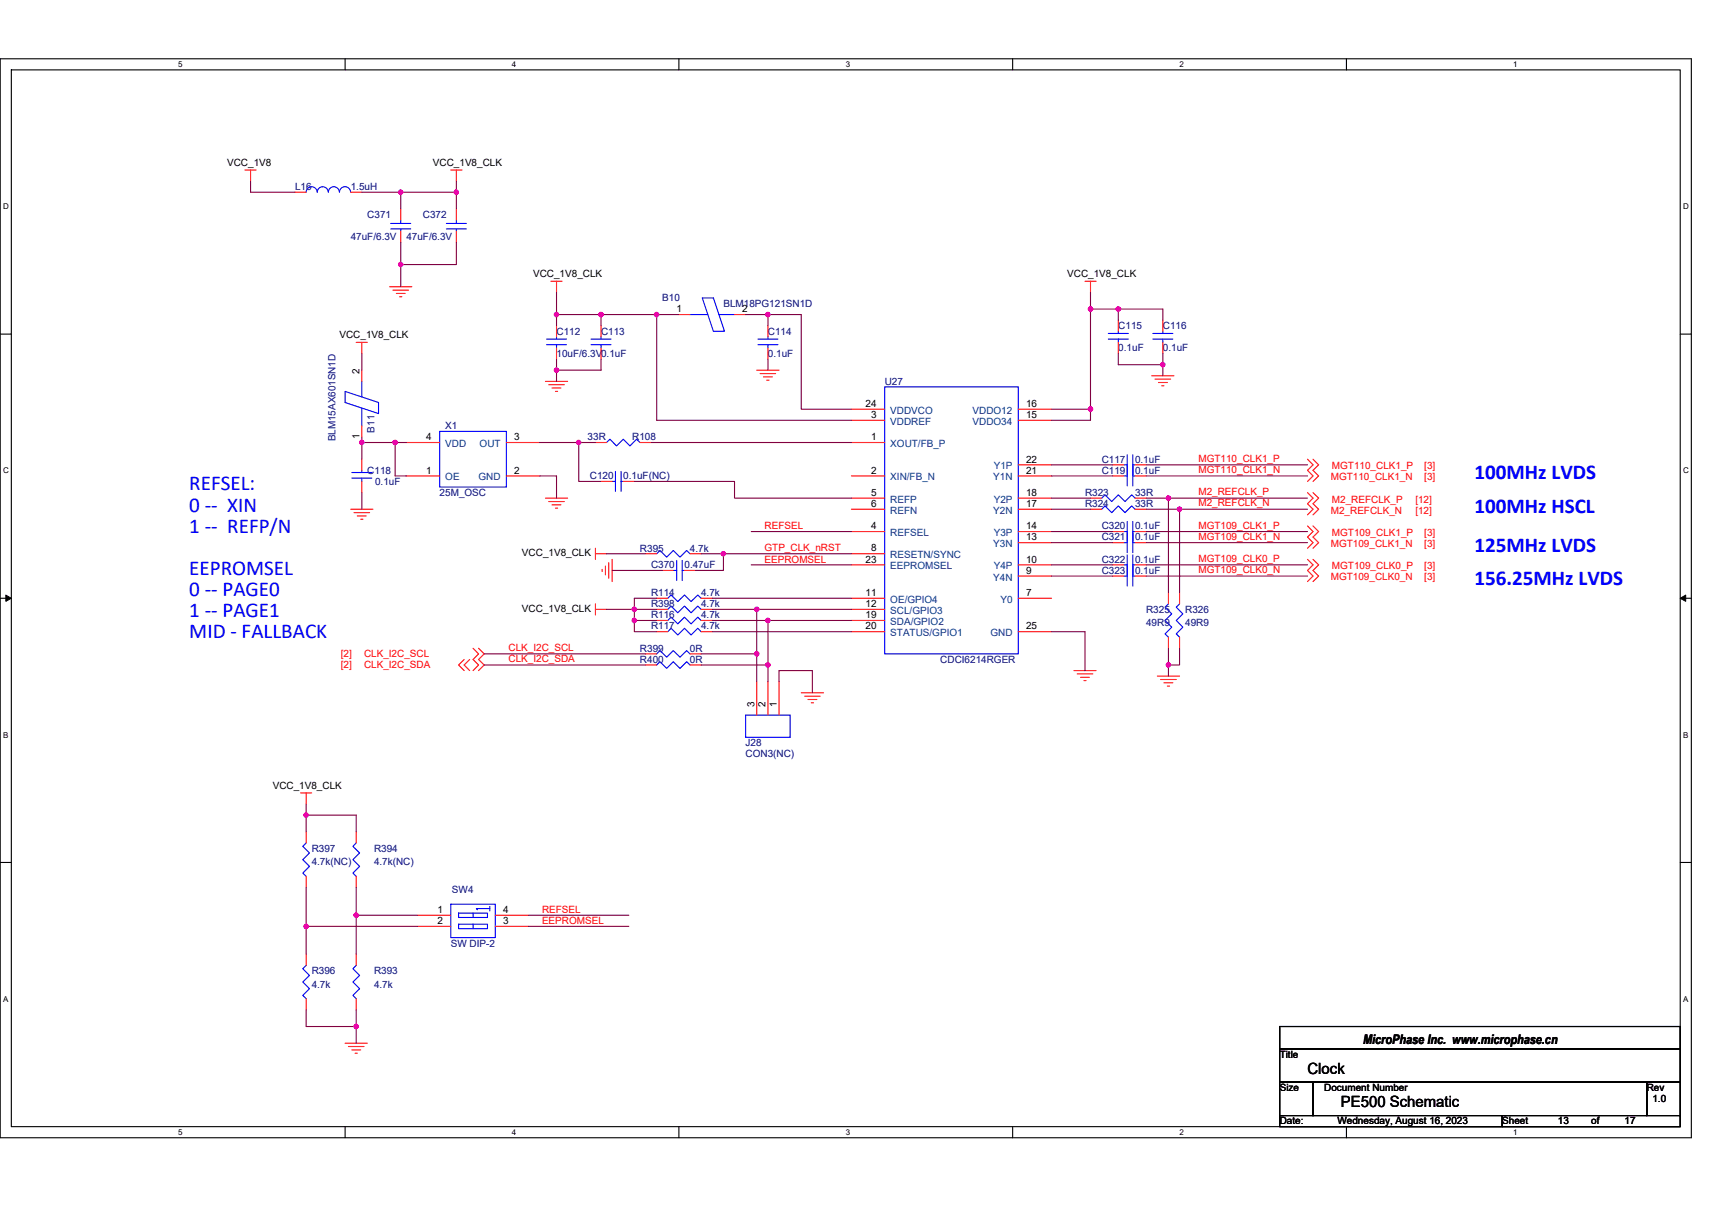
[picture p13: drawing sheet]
<svg xmlns="http://www.w3.org/2000/svg" width="297mm" height="210mm" viewBox="0 0 297 210" stroke-linecap="round" stroke-linejoin="round" font-family="sans-serif">
<defs><g id="words">
<g font-size="3.7" fill="#00f">
<text x="255.8" y="83.2">100MHz LVDS</text>
<text x="32.8" y="85.1">REFSEL:</text>
<text x="32.8" y="88.8">0 ‐‐ XIN</text>
<text x="255.8" y="89">100MHz HSCL</text>
<text x="32.8" y="92.4">1 ‐‐ REFP/N</text>
<text x="255.8" y="95.7">125MHz LVDS</text>
<text x="32.8" y="99.8">EEPROMSEL</text>
<text x="255.8" y="101.5">156.25MHz LVDS</text>
<text x="32.8" y="103.4">0 ‐‐ PAGE0</text>
<text x="32.8" y="107.1">1 ‐‐ PAGE1</text>
<text x="32.8" y="110.7">MID ‐ FALLBACK</text>
</g>
<g font-size="2.7">
<text x="226.9" y="186.3">Clock</text>
<text x="232.6" y="192.1">PE500 Schematic</text>
</g>
<text font-size="2.3" x="236.5" y="181.1">MicroPhase Inc. www.microphase.cn</text>
<g font-size="1.7">
<text x="39.4" y="28.7">VCC_1V8</text>
<text x="75.1" y="28.7">VCC_1V8_CLK</text>
<text x="92.5" y="48">VCC_1V8_CLK</text>
<text x="185.2" y="48">VCC_1V8_CLK</text>
<text x="58.9" y="58.7">VCC_1V8_CLK</text>
<text x="117.4" y="54.2">1</text>
<text x="128.8" y="54.2">2</text>
<text x="62.4" y="64.8" transform="rotate(-90 62.4 64.8)">2</text>
<text x="150.2" y="70.6">24</text>
<text x="178" y="70.6">16</text>
<text x="62.4" y="76.2" transform="rotate(-90 62.4 76.2)">1</text>
<text x="74" y="76.4">4</text>
<text x="89.2" y="76.4">3</text>
<text x="151.2" y="76.4">1</text>
<text x="151.2" y="72.5">3</text>
<text x="178" y="72.5">15</text>
<text x="74" y="82.2">1</text>
<text x="89.2" y="82.2">2</text>
<text x="151.2" y="82.2">2</text>
<text x="178" y="80.3">22</text>
<text x="178" y="82.2">21</text>
<text x="151.2" y="86">5</text>
<text x="151.2" y="88">6</text>
<text x="178" y="86">18</text>
<text x="178" y="88">17</text>
<text x="151.2" y="91.8">4</text>
<text x="151.2" y="95.7">8</text>
<text x="178" y="91.8">14</text>
<text x="178" y="93.8">13</text>
<text x="90.6" y="96.5">VCC_1V8_CLK</text>
<text x="150.2" y="97.6">23</text>
<text x="178" y="97.6">10</text>
<text x="178" y="99.6">9</text>
<text x="90.6" y="106.1">VCC_1V8_CLK</text>
<text x="150.2" y="103.4">11</text>
<text x="150.2" y="105.3">12</text>
<text x="150.2" y="107.3">19</text>
<text x="178" y="103.4">7</text>
<text x="150.2" y="109.2">20</text>
<text x="178" y="109.2">25</text>
<text x="130.9" y="122.7" transform="rotate(-90 130.9 122.7)">3</text>
<text x="132.8" y="122.7" transform="rotate(-90 132.8 122.7)">2</text>
<text x="134.8" y="122.7" transform="rotate(-90 134.8 122.7)">1</text>
<text x="47.3" y="136.8">VCC_1V8_CLK</text>
<text x="75.9" y="158.4">1</text>
<text x="75.9" y="160.4">2</text>
<text x="87.3" y="158.4">4</text>
<text x="87.3" y="160.4">3</text>
<text x="222" y="183.6">Title</text>
<text x="222" y="189.3">Size</text>
<text x="229.8" y="189.3">Document Number</text>
<text x="285.7" y="189.3">Rev</text>
<text x="286.7" y="191.3">1.0</text>
<text x="222" y="195.1">Date:</text>
<text x="232.1" y="195.1">Wednesday, August 16, 2023</text>
<text x="260.6" y="195.1">Sheet</text>
<text x="270.3" y="195.1">13</text>
<text x="276.1" y="195.1">of</text>
<text x="281.9" y="195.1">17</text>
</g>
<g font-size="1.7" fill="#000080">
<text x="51.2" y="33">L16</text>
<text x="60.9" y="33">1.5uH</text>
<text x="60.9" y="41.7">47uF/6.3V</text>
<text x="63.7" y="37.8">C371</text>
<text x="70.5" y="41.7">47uF/6.3V</text>
<text x="73.4" y="37.8">C372</text>
<text x="114.9" y="52.3">B10</text>
<text x="125.5" y="53.3">BLM18PG121SN1D</text>
<text x="96.6" y="58.1">C112</text>
<text x="104.3" y="58.1">C113</text>
<text x="133.2" y="58.1">C114</text>
<text x="194" y="57.1">C115</text>
<text x="201.8" y="57.1">C116</text>
<text x="96.6" y="61.9">10uF/6.3V0.1uF</text>
<text x="133.2" y="61.9">0.1uF</text>
<text x="194" y="61">0.1uF</text>
<text x="201.8" y="61">0.1uF</text>
<text x="153.5" y="66.8">U27</text>
<text x="58.2" y="76.6" transform="rotate(-90 58.2 76.6)">BLM15AX601SN1D</text>
<text x="65" y="75.1" transform="rotate(-90 65 75.1)">B11</text>
<text x="77.3" y="74.5">X1</text>
<text x="102" y="76.4">33R</text>
<text x="109.7" y="76.4">R108</text>
<text x="63.7" y="82.2">C118</text>
<text x="102.3" y="83.2">C120</text>
<text x="108.1" y="83.2">0.1uF(NC)</text>
<text x="191.2" y="80.3">C117</text>
<text x="191.2" y="82.2">C119</text>
<text x="196.9" y="80.3">0.1uF</text>
<text x="196.9" y="82.2">0.1uF</text>
<text x="65.1" y="84.1">0.1uF</text>
<text x="76.3" y="86.1">25M_OSC</text>
<text x="188.3" y="88">R324</text>
<text x="188.3" y="86.1">R323</text>
<text x="196.9" y="88">33R</text>
<text x="196.9" y="86.1">33R</text>
<text x="111" y="95.7">R395</text>
<text x="119.7" y="95.7">4.7k</text>
<text x="191.2" y="91.9">C320</text>
<text x="191.2" y="93.8">C321</text>
<text x="196.9" y="91.9">0.1uF</text>
<text x="196.9" y="93.8">0.1uF</text>
<text x="113" y="98.6">C370</text>
<text x="118.8" y="98.6">0.47uF</text>
<text x="191.2" y="97.6">C322</text>
<text x="191.2" y="99.6">C323</text>
<text x="196.9" y="97.6">0.1uF</text>
<text x="196.9" y="99.6">0.1uF</text>
<text x="113" y="103.4">R114</text>
<text x="113" y="105.4">R398</text>
<text x="113" y="107.3">R116</text>
<text x="121.6" y="103.4">4.7k</text>
<text x="121.6" y="105.4">4.7k</text>
<text x="121.6" y="107.3">4.7k</text>
<text x="198.9" y="106.3">R325</text>
<text x="205.6" y="106.3">R326</text>
<text x="111" y="113.1">R399</text>
<text x="113" y="109.2">R117</text>
<text x="119.7" y="113.1">0R</text>
<text x="121.6" y="109.2">4.7k</text>
<text x="198.9" y="108.6">49R9</text>
<text x="205.6" y="108.6">49R9</text>
<text x="111" y="115">R400</text>
<text x="119.7" y="115">0R</text>
<text x="163.1" y="115">CDCI6214RGER</text>
<text x="129.4" y="129.5">J28</text>
<text x="129.4" y="131.4">CON3(NC)</text>
<text x="54.1" y="147.8">R397</text>
<text x="64.9" y="147.8">R394</text>
<text x="54.1" y="150.2">4.7k(NC)</text>
<text x="64.9" y="150.2">4.7k(NC)</text>
<text x="78.4" y="155">SW4</text>
<text x="78.2" y="164.3">SW DIP-2</text>
<text x="54.1" y="169.1">R396</text>
<text x="54.1" y="171.4">4.7k</text>
<text x="64.9" y="169.1">R393</text>
<text x="64.9" y="171.4">4.7k</text>
</g>
<g font-size="1.7" fill="#004080">
<text x="154.5" y="71.8">VDDVCO</text>
<text x="168.7" y="71.8">VDDO12</text>
<text x="77.3" y="77.6">VDD</text>
<text x="83.2" y="77.6">OUT</text>
<text x="154.5" y="77.6">XOUT/FB_P</text>
<text x="154.5" y="73.7">VDDREF</text>
<text x="168.7" y="73.7">VDDO34</text>
<text x="77.3" y="83.4">OE</text>
<text x="83" y="83.4">GND</text>
<text x="154.5" y="83.4">XIN/FB_N</text>
<text x="172.3" y="83.4">Y1N</text>
<text x="172.4" y="81.4">Y1P</text>
<text x="154.5" y="87.2">REFP</text>
<text x="154.5" y="89.2">REFN</text>
<text x="172.3" y="89.2">Y2N</text>
<text x="172.4" y="87.2">Y2P</text>
<text x="154.5" y="93">REFSEL</text>
<text x="172.3" y="95">Y3N</text>
<text x="172.4" y="93">Y3P</text>
<text x="154.5" y="96.9">RESETN/SYNC</text>
<text x="154.5" y="98.8">EEPROMSEL</text>
<text x="172.3" y="100.8">Y4N</text>
<text x="172.4" y="98.8">Y4P</text>
<text x="154.5" y="104.6">OE/GPIO4</text>
<text x="154.5" y="106.5">SCL/GPIO3</text>
<text x="173.6" y="104.6">Y0</text>
<text x="154.5" y="108.5">SDA/GPIO2</text>
<text x="154.5" y="110.4">STATUS/GPIO1</text>
<text x="171.8" y="110.4">GND</text>
</g>
<g font-size="1.7" fill="#f00">
<text x="207.9" y="82.1">MGT110_CLK1_N</text>
<text x="207.9" y="80.2">MGT110_CLK1_P</text>
<text x="230.9" y="83.4">MGT110_CLK1_N</text>
<text x="231.1" y="81.4">MGT110_CLK1_P</text>
<text x="247.1" y="83.4">[3]</text>
<text x="247.1" y="81.4">[3]</text>
<text x="207.9" y="86">M2_REFCLK_P</text>
<text x="207.9" y="87.9">M2_REFCLK_N</text>
<text x="230.9" y="89.2">M2_REFCLK_N</text>
<text x="231.1" y="87.2">M2_REFCLK_P</text>
<text x="245.6" y="89.2">[12]</text>
<text x="245.6" y="87.2">[12]</text>
<text x="132.6" y="95.6">GTP_CLK_nRST</text>
<text x="132.6" y="91.9">REFSEL</text>
<text x="207.9" y="93.7">MGT109_CLK1_N</text>
<text x="207.9" y="91.8">MGT109_CLK1_P</text>
<text x="230.9" y="95">MGT109_CLK1_N</text>
<text x="231.1" y="93">MGT109_CLK1_P</text>
<text x="247.1" y="95">[3]</text>
<text x="247.1" y="93">[3]</text>
<text x="132.6" y="97.6">EEPROMSEL</text>
<text x="207.9" y="99.5">MGT109_CLK0_N</text>
<text x="207.9" y="97.5">MGT109_CLK0_P</text>
<text x="230.9" y="100.7">MGT109_CLK0_N</text>
<text x="231.1" y="98.8">MGT109_CLK0_P</text>
<text x="247.1" y="100.7">[3]</text>
<text x="247.1" y="98.8">[3]</text>
<text x="88.2" y="113">CLK_I2C_SCL</text>
<text x="59.1" y="114">[2]</text>
<text x="59.1" y="116">[2]</text>
<text x="63.2" y="114">CLK_I2C_SCL</text>
<text x="63.2" y="116">CLK_I2C_SDA</text>
<text x="88.2" y="114.9">CLK_I2C_SDA</text>
<text x="94" y="160.4">EEPROMSEL</text>
<text x="94" y="158.5">REFSEL</text>
</g>
<g font-size="1.4">
<text x="30.9" y="11.7">5</text>
<text x="88.8" y="11.7">4</text>
<text x="146.7" y="11.7">3</text>
<text x="204.7" y="11.7">2</text>
<text x="262.6" y="11.7">1</text>
<text x=".5" y="36.3">D</text>
<text x="292" y="36.3">D</text>
<text x=".5" y="82.1">C</text>
<text x="292" y="82.1">C</text>
<text x=".5" y="128">B</text>
<text x="292" y="128">B</text>
<text x=".5" y="173.8">A</text>
<text x="292" y="173.8">A</text>
<text x="30.9" y="197">5</text>
<text x="88.8" y="197">4</text>
<text x="146.7" y="197">3</text>
<text x="204.7" y="197">2</text>
<text x="262.6" y="197">1</text>
</g>
</g></defs>
<path d="M0 10.2h293.5v187.2h-293.5zM2 12.1h289.5v183.4h-289.5z" fill="none" stroke="#000" stroke-width=".19"/>
<g fill="#fff">
<path d="M30.9 10.4h.8v1.6h-.8z"/>
<path d="M30.9 195.7h.8v1.6h-.8z"/>
</g>
<path d="M59.9 10.2v1.9M59.9 195.5v1.9" fill="none" stroke="#000" stroke-width=".19"/>
<g fill="#fff">
<path d="M88.8 10.4h.8v1.6h-.8z"/>
<path d="M88.8 195.7h.8v1.6h-.8z"/>
</g>
<path d="M117.8 10.2v1.9M117.8 195.5v1.9" fill="none" stroke="#000" stroke-width=".19"/>
<g fill="#fff">
<path d="M146.7 10.4h.8v1.6h-.8z"/>
<path d="M146.7 195.7h.8v1.6h-.8z"/>
</g>
<path d="M175.7 10.2v1.9M175.7 195.5v1.9" fill="none" stroke="#000" stroke-width=".19"/>
<g fill="#fff">
<path d="M204.7 10.4h.7v1.6h-.7z"/>
<path d="M204.7 195.7h.7v1.6h-.7z"/>
</g>
<path d="M233.6 10.2v1.9M233.6 195.5v1.9" fill="none" stroke="#000" stroke-width=".19"/>
<g fill="#fff">
<path d="M262.6 10.4h.7v1.6h-.7z"/>
<path d="M262.6 195.7h.7v1.6h-.7z"/>
<path d="M.5 35.1h1v1.5h-1z"/>
<path d="M292 35.1h1v1.5h-1z"/>
<path d="M.5 80.9h1v1.5h-1z"/>
<path d="M292 80.9h1v1.5h-1z"/>
</g>
<path d="M0 58h2M291.5 58h2" fill="none" stroke="#000" stroke-width=".19"/>
<g fill="#fff">
<path d="M.5 126.7h.9v1.6h-.9z"/>
<path d="M292 126.7h.9v1.6h-.9z"/>
</g>
<path d="M0 103.8h2M291.5 103.8h2" fill="none" stroke="#000" stroke-width=".19"/>
<path d="M1 103.3l1 .5-1 .6zM291.5 103.8l1-.5v1.1z" fill="#000" stroke="#000" stroke-width=".17"/>
<g fill="#fff">
<path d="M.5 172.6h.9v1.5h-.9z"/>
<path d="M292 172.6h.9v1.5h-.9z"/>
</g>
<path d="M0 149.7h2M291.5 149.7h2M222 178.1h69.5v3.9h-69.5zM222 182h69.5v5.8h-69.5zM222 187.8h5.8v5.8h-5.8zM222 193.6h38.6v1.9h-38.6zM227.8 187.8h57.9v5.8h-57.9zM260.6 193.6h30.9v1.9h-30.9zM285.7 187.8h5.8v5.8h-5.8z" fill="none" stroke="#000" stroke-width=".19"/>
<g fill="none" stroke="#f00" stroke-width=".19">
<path d="M42.5 29.5h1.9M43.5 29.5v1.9M51.2 33.4h1.9M60.9 33.4h1.9M69.5 36.3v1.9M78.2 29.5h2M79.2 29.5v1.9M79.2 36.3v1.9M61.8 59.4h1.9M62.8 59.4v2M67.6 49.8h3.9M68.2 50.4h2.7"/>
<path d="M68.8 50.9h1.5M69.3 51.5h.4M69.5 40.1v2M79.2 40.1v2M95.6 48.8h1.9M96.6 48.8v1.9M96.6 56.5v2M104.3 56.5v2M117.8 54.6h1.9M127.4 54.6h2M133.2 56.5v2M188.3 48.8h1.9"/>
<path d="M189.2 48.8v1.9M194 55.6v1.9M194 59.4v2M201.8 55.6v1.9M201.8 59.4v2M62.8 79.7v1.9M62.8 73.9v1.9M62.8 64.2v2M70.5 76.8h5.8M87.9 76.8h5.8M94.6 66.2h3.9M95.2 66.8h2.7"/>
<path d="M95.8 67.3h1.5M96.4 67.9h.3M96.6 60.4v1.9M103.3 76.8h1.9M104.3 60.4v1.9M111 76.8h2M131.3 64.2h3.9M131.9 64.8h2.7M132.5 65.4h1.5M133 66h.4M133.2 60.4v1.9M147.7 76.8h5.8"/>
<path d="M147.7 72.9h5.8M147.7 71h5.8M176.7 72.9h5.8M176.7 71h5.8M199.8 65.2h3.9M200.4 65.8h2.7M201 66.4h1.5M201.6 67h.3M226.9 79.7l.9 1-.9 .9 .9 1-.9 .9M227.8 79.7l1 1-1 .9 1 1-1 .9M60.9 88.4h3.8M61.4 89h2.7"/>
<path d="M62 89.5h1.5M62.6 90.1h.4M62.8 83.5v2M70.5 82.6h5.8M87.9 82.6h5.8M94.6 86.4h3.9M95.2 87h2.7M95.8 87.6h1.5M96.4 88.2h.3M103.3 96.1h1.9M103.3 95.1v2M104.3 83.5h1.9"/>
<path d="M104.5 98.8v.4M105 98.2v1.6M105.6 97.6v2.8M106.2 97.1v3.8M108.1 83.5h2M112 96.1h1.9M114.9 99h1.9M118.8 99h1.9M119.7 96.1h1.9M147.7 82.6h5.8M147.7 92.2h5.8M147.7 86.4h5.8"/>
<path d="M147.7 88.4h5.8M147.7 96.1h5.8M147.7 98h5.8M176.7 100h5.8M176.7 98h5.8M176.7 94.2h5.8M176.7 92.2h5.8M176.7 88.4h5.8M176.7 86.4h5.8M176.7 82.6h5.8M176.7 80.7h5.8M189.2 88.4h2"/>
<path d="M189.2 86.4h2M193.1 98h1.9M193.1 100h1.9M193.1 80.7h1.9M193.1 82.6h1.9M193.1 92.2h1.9M193.1 94.2h1.9M196.9 98h2M196.9 100h2M196.9 80.7h2M196.9 82.6h2M196.9 92.2h2"/>
<path d="M196.9 94.2h2M196.9 88.4h2M196.9 86.4h2M226.9 85.5l.9 .9-.9 1 .9 1-.9 .9M226.9 91.3l.9 .9-.9 1 .9 1-.9 .9M226.9 97.1l.9 .9-.9 1 .9 1-.9 .9M227.8 85.5l1 .9-1 1 1 1-1 .9M227.8 91.3l1 .9-1 1 1 1-1 .9M227.8 97.1l1 .9-1 1 1 1-1 .9M80.5 114.4l-.9 1 .9 1M81.5 114.4l-1 1 1 1M82.1 112.5l.9 1-.9 .9 .9 1-.9 1"/>
<path d="M83 112.5l1 1-1 .9 1 1-1 1M103.3 105.7h1.9M103.3 104.8v1.9M112 115.4h1.9M112 113.5h1.9M113.9 109.6h2M113.9 103.8h2M113.9 105.7h2M113.9 107.7h2M119.7 115.4h1.9M119.7 113.5h1.9M121.6 109.6h2"/>
<path d="M121.6 103.8h2M121.6 105.7h2M121.6 107.7h2M131.3 118.3v5.8M133.2 118.3v5.8M135.2 118.3v5.8M147.7 103.8h5.8M147.7 105.7h5.8M147.7 107.7h5.8M147.7 109.6h5.8M176.7 103.8h5.8M176.7 109.6h5.8"/>
<path d="M186.3 116.4h3.9M186.9 116.9h2.7M187.5 117.5h1.5M188.1 118.1h.3M200.8 117.3h3.9M201.4 117.9h2.7M201.9 118.5h1.6M202.5 119.1h.4M202.7 110.6v1.9M202.7 102.8v2M204.7 110.6v1.9M204.7 102.8v2"/>
<path d="M52.2 137.6h1.9M53.1 137.6v1.9M139 120.2h3.9M139.6 120.8h2.7M140.2 121.4h1.5M140.8 122h.4M53.1 152.1v1.9M53.1 144.4v1.9M61.8 152.1v1.9M61.8 144.4v1.9M72.4 158.8h5.8M85.9 158.8h5.8"/>
<path d="M53.1 173.3v1.9M53.1 165.6v1.9M61.8 173.3v1.9M61.8 165.6v1.9M72.4 160.8h5.8M85.9 160.8h5.8M59.9 181h3.8M60.4 181.6h2.8M61 182.2h1.6M61.6 182.8h.4"/>
</g>
<g fill="none" stroke="#00f" stroke-width=".19">
<path d="M57 33.3a.96 .96 0 0 0-1-.9 .96 .96 0 0 0-1 .9 .95 .95 0 0 0-.9-.9 .95 .95 0 0 0-1 .9M58.9 33.3a.95 .95 0 0 0-1-.9 .95 .95 0 0 0-.9 .9M60.8 33.3a.96 .96 0 0 0-.9-.9 .96 .96 0 0 0-1 .9M67.8 38.8h3.5M67.8 39.7h3.5M69.5 39.7v.4M69.5 38.2v.6M77.4 38.8h3.5M77.4 39.7h3.5M79.2 39.7v.4M79.2 38.2v.6M94.8 59.8h3.5"/>
<path d="M94.8 58.8h3.5M96.6 58.5v.3M96.6 59.8v.6M102.5 59.8h3.5M102.5 58.8h3.5M104.3 58.5v.3M104.3 59.8v.6M119.7 54.6h3.1M121.9 51.7h1.9l1.9 5.8h-1.9zM124.7 54.6h2.7M131.5 59.8h3.5M131.5 58.8h3.5"/>
<path d="M133.2 58.5v.3M133.2 59.8v.6M192.3 58.8h3.5M192.3 57.9h3.5M194 57.5v.4M194 58.8v.6M200 58.8h3.5M200 57.9h3.5M201.8 57.5v.4M201.8 58.8v.6M59.9 67.9l5.8 2v1.9l-5.8-2zM62.8 70.8v3.1"/>
<path d="M62.8 66.2v2.7M76.3 74.9h11.6v9.6h-11.6zM105.2 76.8l.6-.6 1.2 1.2 1.1-1.2 1.2 1.2 1.1-1.2 .6 .6M153.5 67.1h23.2v46.4h-23.2zM195.6 78.9v3.5M196.6 78.9v3.5M61 83h3.5M61 82h3.5M62.8 81.6v.4M62.8 83v.5M106.2 83.5h.6M106.8 81.8v3.5"/>
<path d="M107.8 83.5h.3M107.8 81.8v3.5M113.9 96.1l.6-.6 1.2 1.2 1.1-1.2 1.2 1.2 1.1-1.2 .6 .6M116.8 99h.6M117.4 97.3v3.4M118.4 99h.4M118.4 97.3v3.4M191.2 88.4l.5-.6 1.2 1.2 1.1-1.2 1.2 1.2 1.2-1.2 .5 .6M191.2 86.4l.5-.5 1.2 1.1 1.1-1.1 1.2 1.1 1.2-1.1 .5 .5M195 98h.6M195 100h.6M195 80.7h.6"/>
<path d="M195 82.6h.6M195 92.2h.6M195 94.2h.6M195.6 96.3v3.5M195.6 98.2v3.5M195.6 80.9v3.4M195.6 90.5v3.5M195.6 92.4v3.5M196.6 96.3v3.5M196.6 98.2v3.5M196.6 80.9v3.4M196.6 90.5v3.5"/>
<path d="M196.6 92.4v3.5M196.6 98h.3M196.6 100h.3M196.6 80.7h.3M196.6 82.6h.3M196.6 92.2h.3M196.6 94.2h.3M113.9 115.4l.6-.6 1.2 1.2 1.1-1.2 1.2 1.2 1.1-1.2 .6 .6M113.9 113.5l.6-.6 1.2 1.1 1.1-1.1 1.2 1.1 1.1-1.1 .6 .6M115.9 109.6l.5-.6 1.2 1.2 1.2-1.2 1.1 1.2 1.2-1.2 .5 .6M115.9 103.8l.5-.5 1.2 1.1 1.2-1.1 1.1 1.1 1.2-1.1 .5 .5M115.9 105.7l.5-.5 1.2 1.1 1.2-1.1 1.1 1.1 1.2-1.1 .5 .5"/>
<path d="M115.9 107.7l.5-.6 1.2 1.2 1.2-1.2 1.1 1.2 1.2-1.2 .5 .6M202.7 104.8l-.6 .6 1.2 1.1-1.2 1.2 1.2 1.1-1.2 1.2 .6 .6M204.7 104.8l-.6 .6 1.1 1.1-1.1 1.2 1.1 1.1-1.1 1.2 .6 .6M129.4 124.1h7.7v3.9h-7.7zM53.1 146.3l-.6 .6 1.2 1.1-1.2 1.2 1.2 1.1-1.2 1.2 .6 .6M61.8 146.3l-.6 .6 1.2 1.1-1.2 1.2 1.2 1.1-1.2 1.2 .6 .6M78.2 156.9h7.7v5.8h-7.7zM79.6 158.5h5v.7h-5zM82.1 158.5v.7M85 157.3v.8M85 157.7h-2.3l.1 .2M53.1 167.5l-.6 .6 1.2 1.2-1.2 1.1 1.2 1.2-1.2 1.1 .6 .6"/>
<path d="M61.8 167.5l-.6 .6 1.2 1.2-1.2 1.1 1.2 1.2-1.2 1.1 .6 .6M79.6 160.4h5v.8h-5zM82.1 160.4v.8"/>
</g>
<g fill="none" stroke="#800040" stroke-width=".19">
<path d="M43.5 31.4v2h7.7M62.8 33.4h6.7M69.5 33.4v2.9M69.5 33.4h9.7M79.2 31.4v2M79.2 33.4v2.9M69.5 42.1v3.8M69.5 45.9v3.9M79.2 42.1v3.8h-9.7M96.6 54.6h7.7M96.6 54.6v1.9M96.6 50.7v3.9"/>
<path d="M104.3 54.6v1.9M104.3 54.6h9.6M113.9 54.6h3.9M113.9 54.6v18.3h33.8M129.4 54.6h3.8M133.2 54.6v1.9M133.2 54.6h5.8v16.4h8.7M189.2 53.6h4.8M189.2 53.6v17.4M189.2 50.7v2.9M194 53.6v2M194 53.6h7.8v2"/>
<path d="M62.8 76.8h5.8M62.8 76.8v2.9M62.8 61.4v2.8M62.8 75.8v1M68.6 76.8v5.8h1.9M68.6 76.8h1.9M93.7 76.8h6.7M96.6 62.3v1.9M96.6 64.2v2M100.4 76.8v6.7h3.9M100.4 76.8h2.9M104.3 62.3v1.9h-7.7"/>
<path d="M113 76.8h34.7M133.2 62.3v1.9M182.5 71h6.7M189.2 71v1.9h-6.7M194 61.4v1.9h7.8M201.8 61.4v1.9M201.8 63.3v1.9M62.8 85.5v2.9M93.7 82.6h2.9v3.8M105.2 96.1h6.8M106.2 99h8.7M110.1 83.5h17.3v2.9h20.3"/>
<path d="M121.6 96.1h3.9M125.5 96.1h22.2M125.5 96.1v2.9h-4.8M130.3 92.2h17.4M130.3 98h17.4M182.5 92.2h10.6M182.5 94.2h10.6M182.5 82.6h10.6M182.5 80.7h10.6M182.5 98h10.6M182.5 100h10.6M182.5 86.4h6.7"/>
<path d="M182.5 88.4h6.7M198.9 86.4h3.8M198.9 88.4h5.8M198.9 82.6h28M198.9 80.7h28M198.9 92.2h28M198.9 100h28M198.9 98h28M198.9 94.2h28M202.7 86.4v16.4M202.7 86.4h24.2M204.7 88.4v14.4"/>
<path d="M204.7 88.4h22.2M84 115.4h28M84 113.5h28M105.2 105.7h4.9M110.1 105.7h3.8M110.1 107.7v1.9h3.8M110.1 105.7v2M110.1 107.7h3.8M113.9 103.8h-3.8v1.9M121.6 113.5h9.7M121.6 115.4h11.6M123.6 107.7h9.6"/>
<path d="M123.6 103.8h24.1M123.6 109.6h24.1M123.6 105.7h7.7M131.3 105.7h16.4M131.3 105.7v7.8M131.3 113.5v4.8M133.2 107.7h14.5M133.2 107.7v7.7M133.2 115.4v2.9M135.2 118.3v-1.9h5.7v3.8M182.5 109.6h5.8v6.8M202.7 112.5v2.9"/>
<path d="M202.7 115.4v1.9M204.7 112.5v2.9h-2M53.1 139.5v2M53.1 154v6.8M53.1 141.5v2.9M53.1 141.5h8.7v2.9M61.8 158.8v6.8M61.8 154v4.8h10.6M91.7 158.8h17.4M53.1 160.8h19.3M53.1 175.2v2.9h8.7M53.1 160.8v4.8"/>
<path d="M61.8 175.2v2.9M61.8 178.1v2.9M91.7 160.8h17.4"/>
</g>
<g fill="#f0f" stroke="#f0f" stroke-width=".19">
<circle cx="96.5" cy="54.6" r=".38"/>
<circle cx="133.2" cy="54.6" r=".38"/>
<circle cx="113.9" cy="54.6" r=".38"/>
<circle cx="104.3" cy="54.6" r=".38"/>
<circle cx="96.5" cy="64.2" r=".38"/>
<circle cx="62.8" cy="76.8" r=".38"/>
<circle cx="68.6" cy="76.8" r=".38"/>
<circle cx="125.5" cy="96.1" r=".38"/>
<circle cx="100.4" cy="76.8" r=".38"/>
<circle cx="131.3" cy="105.7" r=".38"/>
<circle cx="110" cy="107.7" r=".38"/>
<circle cx="133.2" cy="115.4" r=".38"/>
<circle cx="133.2" cy="107.7" r=".38"/>
<circle cx="131.3" cy="113.5" r=".38"/>
<circle cx="110" cy="105.7" r=".38"/>
<circle cx="201.7" cy="63.3" r=".38"/>
<circle cx="194" cy="53.6" r=".38"/>
<circle cx="189.2" cy="71" r=".38"/>
<circle cx="189.2" cy="53.6" r=".38"/>
<circle cx="202.7" cy="86.4" r=".38"/>
<circle cx="204.6" cy="88.4" r=".38"/>
<circle cx="202.7" cy="115.4" r=".38"/>
<circle cx="79.2" cy="33.3" r=".38"/>
<circle cx="69.5" cy="33.3" r=".38"/>
<circle cx="69.5" cy="45.9" r=".38"/>
<circle cx="61.8" cy="158.8" r=".38"/>
<circle cx="61.8" cy="178.1" r=".38"/>
<circle cx="53.1" cy="160.8" r=".38"/>
<circle cx="53.1" cy="141.5" r=".38"/>
</g>
<use href="#words"/>
</svg>
